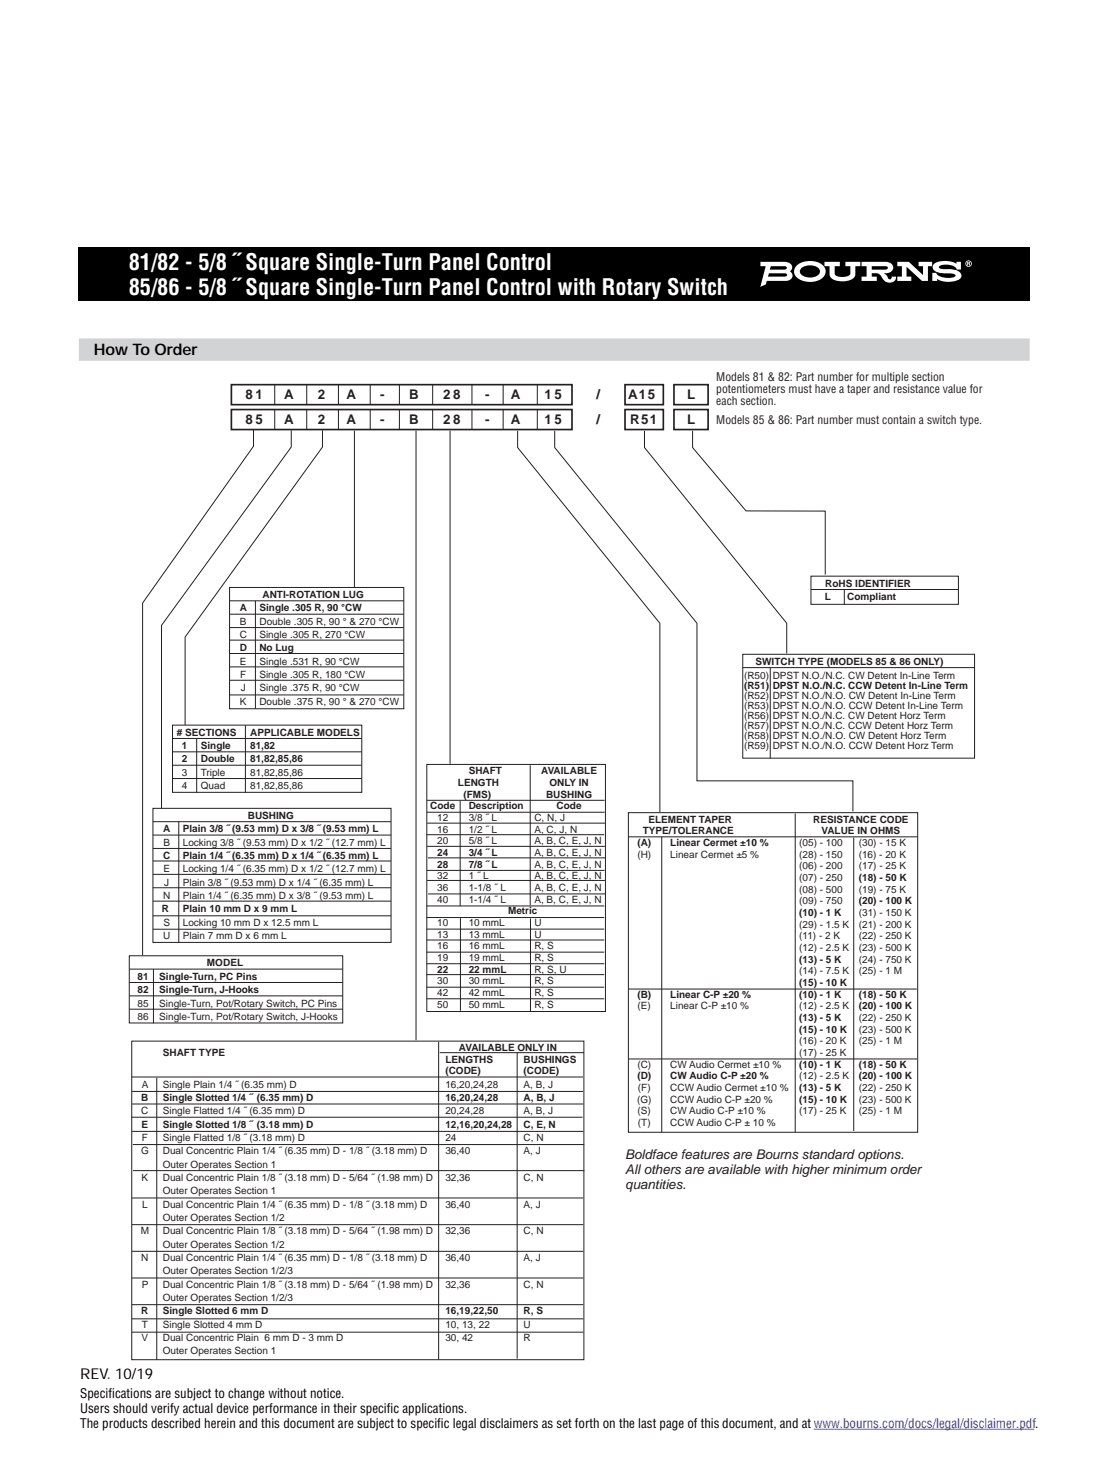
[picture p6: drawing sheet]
<svg xmlns="http://www.w3.org/2000/svg" width="210mm" height="279mm" viewBox="0 0 210 279" stroke-linecap="round" stroke-linejoin="round" font-family="sans-serif">
<defs><g id="words">
<g font-size="4.2" fill="#fff">
<text x="24.3" y="51.1">81/82 - 5/8 ˝ Square Single-Turn Panel Control</text>
<text x="24.3" y="55.9">85/86 - 5/8 ˝ Square Single-Turn Panel Control with Rotary Switch</text>
</g>
<text font-size="3" x="17.7" y="67.2">How To Order</text>
<text font-size="2.8" x="15.2" y="260.9">REV. 10/19</text>
<g font-size="2.5" fill="#231f20">
<text x="46.4" y="75.4">8 1</text>
<text x="53.8" y="75.4">A</text>
<text x="60.1" y="75.4">2</text>
<text x="65.5" y="75.4">A</text>
<text x="71.9" y="75.4">-</text>
<text x="77.4" y="75.4">B</text>
<text x="83.8" y="75.4">2 8</text>
<text x="91.8" y="75.4">-</text>
<text x="96.6" y="75.4">A</text>
<text x="103" y="75.4">1 5</text>
<text x="112.8" y="75.4">/</text>
<text x="118.8" y="75.4">A15</text>
<text x="129.9" y="75.4">L</text>
<text x="46.4" y="80.2">8 5</text>
<text x="53.8" y="80.2">A</text>
<text x="60.1" y="80.2">2</text>
<text x="65.5" y="80.2">A</text>
<text x="71.9" y="80.2">-</text>
<text x="77.4" y="80.2">B</text>
<text x="83.8" y="80.2">2 8</text>
<text x="91.8" y="80.2">-</text>
<text x="96.6" y="80.2">A</text>
<text x="103" y="80.2">1 5</text>
<text x="112.8" y="80.2">/</text>
<text x="119.2" y="80.2">R51</text>
<text x="129.9" y="80.2">L</text>
<text x="118.3" y="219.3">Boldface features are Bourns standard options.</text>
<text x="118.3" y="222.2">All others are available with higher minimum order</text>
<text x="118.3" y="225">quantities.</text>
</g>
<g font-size="2.5">
<text x="15.2" y="264.5">Specif</text>
<text x="15.2" y="267.3">Users should verify actual device performance in their specif</text>
<text x="20.5" y="264.5">ications are subject to change without notice.</text>
<text x="73.2" y="267.3">ic applications.</text>
<text x="15.2" y="270.1">The products described herein and this document are subject to specif</text>
<text x="82.7" y="270.1">ic legal disclaimers as set forth on the last page of this document, and at www.bourns.com/docs/legal/disclaimer.pdf.</text>
</g>
<g font-size="2.2" fill="#231f20">
<text x="135.5" y="72.1">Models 81 &amp; 82: Part number for multiple section</text>
<text x="135.5" y="74.3">potentiometers must have a taper and resistance value for</text>
<text x="135.5" y="76.5">each section.</text>
<text x="135.5" y="80.3">Models 85 &amp; 86: Part number must contain a switch type.</text>
</g>
<g font-size="1.9" fill="#231f20">
<text x="49.6" y="113.1">ANTI-ROTATION LUG</text>
<text x="156" y="113.4">L</text>
<text x="156.1" y="111">RoHS IDENTIFIER</text>
<text x="160.2" y="113.4">Compliant</text>
<text x="45.4" y="115.7">A</text>
<text x="45.4" y="118.2">B</text>
<text x="49.1" y="118.2">Double .305 R, 90 ° &amp; 270 °CW</text>
<text x="49.1" y="115.7">Single .305 R, 90 °CW</text>
<text x="45.3" y="120.7">C</text>
<text x="45.3" y="123.2">D</text>
<text x="45.4" y="125.8">E</text>
<text x="49.1" y="120.7">Single .305 R, 270 °CW</text>
<text x="49.1" y="123.2">No Lug</text>
<text x="49.1" y="125.8">Single .531 R, 90 °CW</text>
<text x="142.9" y="125.7">SWITCH TYPE (MODELS 85 &amp; 86 ONLY)</text>
<text x="45.4" y="128.3">F</text>
<text x="45.5" y="130.8">J</text>
<text x="49.1" y="128.3">Single .305 R, 180 °CW</text>
<text x="49.1" y="130.8">Single .375 R, 90 °CW</text>
<text x="140.7" y="128.4">(R50) DPST N.O./N.C. CW Detent In-Line Term</text>
<text x="140.7" y="130.3">(R51) DPST N.O./N.C. CCW Detent In-Line Term</text>
<text x="45.4" y="133.3">K</text>
<text x="49.1" y="133.3">Double .375 R, 90 ° &amp; 270 °CW</text>
<text x="140.7" y="132.2">(R52) DPST N.O./N.O. CW Detent In-Line Term</text>
<text x="140.7" y="134">(R53) DPST N.O./N.O. CCW Detent In-Line Term</text>
<text x="140.7" y="135.9">(R56) DPST N.O./N.C. CW Detent Horz Term</text>
<text x="140.7" y="137.8">(R57) DPST N.O./N.C. CCW Detent Horz Term</text>
<text x="33.5" y="139.2"># SECTIONS</text>
<text x="34.4" y="141.7">1</text>
<text x="38" y="141.7">Single</text>
<text x="47.3" y="141.7">81,82</text>
<text x="47.3" y="139.2">APPLICABLE MODELS</text>
<text x="140.7" y="139.7">(R58) DPST N.O./N.O. CW Detent Horz Term</text>
<text x="140.7" y="141.6">(R59) DPST N.O./N.O. CCW Detent Horz Term</text>
<text x="34.4" y="144.2">2</text>
<text x="34.4" y="149.3">4</text>
<text x="34.4" y="146.8">3</text>
<text x="38" y="146.8">Triple</text>
<text x="38" y="144.2">Double</text>
<text x="38" y="149.3">Quad</text>
<text x="47.3" y="149.3">81,82,85,86</text>
<text x="47.3" y="146.8">81,82,85,86</text>
<text x="47.3" y="144.2">81,82,85,86</text>
<text x="86.6" y="148.7">LENGTH</text>
<text x="88.6" y="146.5">SHAFT</text>
<text x="102.4" y="146.5">AVAILABLE</text>
<text x="103.9" y="148.7">ONLY IN</text>
<text x="46.9" y="154.9">BUSHING</text>
<text x="81.4" y="153.1">Code</text>
<text x="82.7" y="155.3">12</text>
<text x="87.7" y="150.9">(FMS)</text>
<text x="88.6" y="155.3">3/8 ˝ L</text>
<text x="88.6" y="153.1">Description</text>
<text x="101.1" y="155.3">C, N, J</text>
<text x="103.3" y="150.9">BUSHING</text>
<text x="105.3" y="153.1">Code</text>
<text x="122.6" y="155.6">ELEMENT TAPER</text>
<text x="153.8" y="155.6">RESISTANCE CODE</text>
<text x="30.9" y="157.4">A</text>
<text x="30.9" y="160">B</text>
<text x="34.6" y="160">Locking 3/8 ˝ (9.53 mm) D x 1/2 ˝ (12.7 mm) L</text>
<text x="34.6" y="157.4">Plain 3/8 ˝(9.53 mm) D x 3/8 ˝(9.53 mm) L</text>
<text x="82.7" y="157.5">16</text>
<text x="82.7" y="159.7">20</text>
<text x="82.7" y="161.9">24</text>
<text x="88.6" y="157.5">1/2 ˝ L</text>
<text x="88.6" y="159.7">5/8 ˝ L</text>
<text x="88.6" y="161.9">3/4 ˝L</text>
<text x="101.1" y="157.5">A, C, J, N</text>
<text x="101.1" y="159.7">A, B, C, E, J, N</text>
<text x="101.1" y="161.9">A, B, C, E, J, N</text>
<text x="120.5" y="160">(A)</text>
<text x="121.6" y="157.8">TYPE/TOLERANCE</text>
<text x="126.8" y="160">Linear Cermet ±10 %</text>
<text x="151.2" y="160">(05) - 100</text>
<text x="155.4" y="157.8">VALUE IN OHMS</text>
<text x="162.4" y="160">(30) - 15 K</text>
<text x="30.8" y="162.5">C</text>
<text x="30.9" y="165">E</text>
<text x="31" y="167.5">J</text>
<text x="34.6" y="162.5">Plain 1/4 ˝(6.35 mm) D x 1/4 ˝(6.35 mm) L</text>
<text x="34.6" y="167.5">Plain 3/8 ˝ (9.53 mm) D x 1/4 ˝ (6.35 mm) L</text>
<text x="34.6" y="165">Locking 1/4 ˝ (6.35 mm) D x 1/2 ˝ (12.7 mm) L</text>
<text x="82.7" y="166.4">32</text>
<text x="82.7" y="164.2">28</text>
<text x="88.6" y="166.4">1 ˝ L</text>
<text x="88.6" y="164.2">7/8 ˝L</text>
<text x="101.1" y="164.2">A, B, C, E, J, N</text>
<text x="101.1" y="166.4">A, B, C, E, J, N</text>
<text x="120.5" y="162.2">(H)</text>
<text x="126.8" y="162.2">Linear Cermet ±5 %</text>
<text x="151.2" y="162.2">(28) - 150</text>
<text x="151.2" y="164.4">(06) - 200</text>
<text x="151.2" y="166.7">(07) - 250</text>
<text x="162.4" y="162.2">(16) - 20 K</text>
<text x="162.4" y="164.4">(17) - 25 K</text>
<text x="162.4" y="166.7">(18) - 50 K</text>
<text x="30.6" y="172.6">R</text>
<text x="30.8" y="170.1">N</text>
<text x="34.6" y="170.1">Plain 1/4 ˝ (6.35 mm) D x 3/8 ˝ (9.53 mm) L</text>
<text x="34.6" y="172.6">Plain 10 mm D x 9 mm L</text>
<text x="82.7" y="168.6">36</text>
<text x="82.7" y="170.8">40</text>
<text x="88.6" y="168.6">1-1/8 ˝ L</text>
<text x="88.6" y="170.8">1-1/4 ˝ L</text>
<text x="96.1" y="173">Metric</text>
<text x="101.1" y="168.6">A, B, C, E, J, N</text>
<text x="101.1" y="170.8">A, B, C, E, J, N</text>
<text x="151.2" y="168.9">(08) - 500</text>
<text x="151.2" y="171.1">(09) - 750</text>
<text x="151.2" y="173.3">(10) - 1 K</text>
<text x="162.4" y="168.9">(19) - 75 K</text>
<text x="162.4" y="173.3">(31) - 150 K</text>
<text x="162.4" y="171.1">(20) - 100 K</text>
<text x="30.8" y="177.6">U</text>
<text x="30.9" y="175.1">S</text>
<text x="34.6" y="177.6">Plain 7 mm D x 6 mm L</text>
<text x="34.6" y="175.1">Locking 10 mm D x 12.5 mm L</text>
<text x="82.7" y="175.2">10</text>
<text x="82.7" y="177.4">13</text>
<text x="82.7" y="179.6">16</text>
<text x="88.6" y="175.2">10 mmL</text>
<text x="88.6" y="177.4">13 mmL</text>
<text x="88.6" y="179.6">16 mmL</text>
<text x="101.1" y="175.2">U</text>
<text x="101.1" y="177.4">U</text>
<text x="101.1" y="179.6">R, S</text>
<text x="151.2" y="179.9">(12) - 2.5 K</text>
<text x="151.2" y="175.5">(29) - 1.5 K</text>
<text x="151.2" y="177.7">(11) - 2 K</text>
<text x="162.4" y="175.5">(21) - 200 K</text>
<text x="162.4" y="177.7">(22) - 250 K</text>
<text x="162.4" y="179.9">(23) - 500 K</text>
<text x="26" y="185.4">81</text>
<text x="30.1" y="185.4">Single-Turn, PC Pins</text>
<text x="39.1" y="182.8">MODEL</text>
<text x="82.7" y="181.8">19</text>
<text x="82.7" y="184">22</text>
<text x="88.6" y="181.8">19 mmL</text>
<text x="88.6" y="184">22 mmL</text>
<text x="101.1" y="181.8">R, S</text>
<text x="101.1" y="184">R, S, U</text>
<text x="151.2" y="182.1">(13) - 5 K</text>
<text x="151.2" y="184.3">(14) - 7.5 K</text>
<text x="162.4" y="182.1">(24) - 750 K</text>
<text x="162.4" y="184.3">(25) - 1 M</text>
<text x="26" y="187.9">82</text>
<text x="26" y="190.4">85</text>
<text x="30.1" y="187.9">Single-Turn, J-Hooks</text>
<text x="30.1" y="190.4">Single-Turn, Pot/Rotary Switch, PC Pins</text>
<text x="82.7" y="186.2">30</text>
<text x="82.7" y="188.4">42</text>
<text x="82.7" y="190.6">50</text>
<text x="88.6" y="186.2">30 mmL</text>
<text x="88.6" y="188.4">42 mmL</text>
<text x="88.6" y="190.6">50 mmL</text>
<text x="101.1" y="186.2">R, S</text>
<text x="101.1" y="188.4">R, S</text>
<text x="101.1" y="190.6">R, S</text>
<text x="120.5" y="188.7">(B)</text>
<text x="120.6" y="190.9">(E)</text>
<text x="126.8" y="188.7">Linear C-P ±20 %</text>
<text x="126.8" y="190.9">Linear C-P ±10 %</text>
<text x="151.2" y="188.7">(10) - 1 K</text>
<text x="151.2" y="190.9">(12) - 2.5 K</text>
<text x="151.2" y="186.5">(15) - 10 K</text>
<text x="162.4" y="188.7">(18) - 50 K</text>
<text x="162.4" y="190.9">(20) - 100 K</text>
<text x="26" y="193">86</text>
<text x="30.1" y="193">Single-Turn, Pot/Rotary Switch, J-Hooks</text>
<text x="151.2" y="193.1">(13) - 5 K</text>
<text x="151.2" y="195.3">(15) - 10 K</text>
<text x="151.2" y="197.6">(16) - 20 K</text>
<text x="162.4" y="193.1">(22) - 250 K</text>
<text x="162.4" y="195.3">(23) - 500 K</text>
<text x="162.4" y="197.6">(25) - 1 M</text>
<text x="30.8" y="199.8">SHAFT TYPE</text>
<text x="84.2" y="203.2">(CODE)</text>
<text x="84.2" y="201">LENGTHS</text>
<text x="86.8" y="198.8">AVAILABLE ONLY IN</text>
<text x="99" y="203.2">(CODE)</text>
<text x="99" y="201">BUSHINGS</text>
<text x="120.5" y="202">(C)</text>
<text x="126.8" y="202">CW Audio Cermet ±10 %</text>
<text x="151.2" y="199.8">(17) - 25 K</text>
<text x="151.2" y="202">(10) - 1 K</text>
<text x="162.4" y="202">(18) - 50 K</text>
<text x="26.7" y="208.3">B</text>
<text x="26.8" y="205.8">A</text>
<text x="30.8" y="205.8">Single Plain 1/4 ˝ (6.35 mm) D</text>
<text x="30.8" y="208.3">Single Slotted 1/4 ˝ (6.35 mm) D</text>
<text x="84.2" y="208.3">16,20,24,28</text>
<text x="84.2" y="205.8">16,20,24,28</text>
<text x="99" y="208.3">A, B, J</text>
<text x="99" y="205.8">A, B, J</text>
<text x="120.5" y="208.6">(G)</text>
<text x="120.5" y="204.2">(D)</text>
<text x="120.6" y="206.4">(F)</text>
<text x="126.8" y="204.2">CW Audio C-P ±20 %</text>
<text x="126.8" y="206.4">CCW Audio Cermet ±10 %</text>
<text x="126.8" y="208.6">CCW Audio C-P ±20 %</text>
<text x="151.2" y="204.2">(12) - 2.5 K</text>
<text x="151.2" y="206.4">(13) - 5 K</text>
<text x="151.2" y="208.6">(15) - 10 K</text>
<text x="162.4" y="206.4">(22) - 250 K</text>
<text x="162.4" y="208.6">(23) - 500 K</text>
<text x="162.4" y="204.2">(20) - 100 K</text>
<text x="26.7" y="210.8">C</text>
<text x="26.8" y="213.3">E</text>
<text x="26.8" y="215.9">F</text>
<text x="30.8" y="210.8">Single Flatted 1/4 ˝ (6.35 mm) D</text>
<text x="30.8" y="215.9">Single Flatted 1/8 ˝ (3.18 mm) D</text>
<text x="30.8" y="213.3">Single Slotted 1/8 ˝ (3.18 mm) D</text>
<text x="84.2" y="213.3">12,16,20,24,28</text>
<text x="84.2" y="210.8">20,24,28</text>
<text x="84.2" y="215.9">24</text>
<text x="99" y="213.3">C, E, N</text>
<text x="99" y="210.8">A, B, J</text>
<text x="99" y="215.9">C, N</text>
<text x="120.6" y="210.8">(S)</text>
<text x="120.6" y="213">(T)</text>
<text x="126.8" y="213">CCW Audio C-P ± 10 %</text>
<text x="126.8" y="210.8">CW Audio C-P ±10 %</text>
<text x="151.2" y="210.8">(17) - 25 K</text>
<text x="162.4" y="210.8">(25) - 1 M</text>
<text x="26.7" y="218.4">G</text>
<text x="30.8" y="220.9">Outer Operates Section 1</text>
<text x="30.8" y="218.4">Dual Concentric Plain 1/4 ˝ (6.35 mm) D - 1/8 ˝ (3.18 mm) D</text>
<text x="84.2" y="218.4">36,40</text>
<text x="99" y="218.4">A, J</text>
<text x="26.8" y="223.4">K</text>
<text x="30.8" y="226">Outer Operates Section 1</text>
<text x="30.8" y="223.4">Dual Concentric Plain 1/8 ˝ (3.18 mm) D - 5/64 ˝ (1.98 mm) D</text>
<text x="84.2" y="223.4">32,36</text>
<text x="99" y="223.4">C, N</text>
<text x="26.6" y="233.5">M</text>
<text x="26.9" y="228.5">L</text>
<text x="30.8" y="231">Outer Operates Section 1/2</text>
<text x="30.8" y="233.5">Dual Concentric Plain 1/8 ˝ (3.18 mm) D - 5/64 ˝ (1.98 mm) D</text>
<text x="30.8" y="228.5">Dual Concentric Plain 1/4 ˝ (6.35 mm) D - 1/8 ˝ (3.18 mm) D</text>
<text x="84.2" y="233.5">32,36</text>
<text x="84.2" y="228.5">36,40</text>
<text x="99" y="228.5">A, J</text>
<text x="99" y="233.5">C, N</text>
<text x="26.7" y="238.6">N</text>
<text x="30.8" y="236">Outer Operates Section 1/2</text>
<text x="30.8" y="238.6">Dual Concentric Plain 1/4 ˝ (6.35 mm) D - 1/8 ˝ (3.18 mm) D</text>
<text x="84.2" y="238.6">36,40</text>
<text x="99" y="238.6">A, J</text>
<text x="26.8" y="243.6">P</text>
<text x="30.8" y="241.1">Outer Operates Section 1/2/3</text>
<text x="30.8" y="243.6">Dual Concentric Plain 1/8 ˝ (3.18 mm) D - 5/64 ˝ (1.98 mm) D</text>
<text x="84.2" y="243.6">32,36</text>
<text x="99" y="243.6">C, N</text>
<text x="26.7" y="248.7">R</text>
<text x="26.8" y="251.2">T</text>
<text x="30.8" y="246.1">Outer Operates Section 1/2/3</text>
<text x="30.8" y="248.7">Single Slotted 6 mm D</text>
<text x="30.8" y="251.2">Single Slotted 4 mm D</text>
<text x="84.2" y="248.7">16,19,22,50</text>
<text x="84.2" y="251.2">10, 13, 22</text>
<text x="99" y="248.7">R, S</text>
<text x="99" y="251.2">U</text>
<text x="26.8" y="253.7">V</text>
<text x="30.8" y="256.2">Outer Operates Section 1</text>
<text x="30.8" y="253.7">Dual Concentric Plain 6 mm D - 3 mm D</text>
<text x="84.2" y="253.7">30, 42</text>
<text x="99" y="253.7">R</text>
</g>
</g></defs>
<path d="M14.8 46.8h179.9v10.1h-179.9z" fill="#000"/>
<path d="M14.9 66.1h179.8" fill="none" stroke="#d1d3d4" stroke-width="4.2" stroke-linecap="butt"/>
<g fill="#fff">
<path d="M155.9 49.5h2.9v.9h-.9v1.3a1.15 1.15 0 0 0 1.4 .7h.4a.95 .95 0 0 0 1.1-1.1v-.9h-.9v-.9h2.8v.9h-.9v1.5a2.12 2.12 0 0 1-2.4 1.3 2.93 2.93 0 0 1-2.4-.9l-.1-1.9h-1z"/>
<path d="M169.7 49.5h2.2l2.7 2.5v-1.6h-.9v-.9h2.6v.9h-.8v2.7h-1.1l-3-2.6v1.8h1v.8h-2.7v-.8h.9v-1.9h-.9z"/>
<path d="M176.8 49.8a4.6 4.6 0 0 1 4.1 .1v-.4h.8v1.5h-.8a1.32 1.32 0 0 0-1.3-.9 1.96 1.96 0 0 0-2 .4v.1a1.94 1.94 0 0 0 1.6 .3 2.7 2.7 0 0 1 2.6 1 .91 .91 0 0 1-.8 1.2 4.4 4.4 0 0 1-3.8-.3v.3h-.9v-1.5h.8a2.19 2.19 0 0 0 2.3 1l1.1-.2 .2-.3a2.04 2.04 0 0 0-1.7-.4 3.4 3.4 0 0 1-2.5-.7l-.1-.5 .1-.4z"/>
<path d="M183.1 49.7v.1h.2v-.1zM182.9 49.5l.5 .1-.1 .3 .2 .3h-.2l-.2-.2v.2h-.2zM182.7 49.9a.5 .5 0 0 0 1 0 .5 .5 0 0 0-1 0zM182.6 49.9a.61 .61 0 0 1 1.2 0 .61 .61 0 0 1-1.2 0z"/>
<path d="M145.4 51.7h3l.3 .1 .2 .2-.2 .3h-.4h-3.1zM145.8 50.4h2.6l.4 .1v.3a2.41 2.41 0 0 1-1.8 .2h-1.4zM143.8 49.5v.9h1l-1 3.9 1-.5 .2-.7h3.1a1.25 1.25 0 0 0 1.7-1.3l-.4-.5a.94 .94 0 0 0 .4-1 .94 .94 0 0 0-.9-.7z"/>
<path d="M151.6 50.7a2.61 2.61 0 0 1 3.4 .3 1.11 1.11 0 0 1-1.2 1.4 2.01 2.01 0 0 1-2.5-1zM150.8 50.1a1.59 1.59 0 0 0-.6 1.6 1.59 1.59 0 0 0 1.2 1.2 3.9 3.9 0 0 0 4.5-.7 1.73 1.73 0 0 0-1.3-2.6 4.3 4.3 0 0 0-3.8 .5z"/>
<path d="M164.9 50.4h2.6l.4 .1v.3a2.43 2.43 0 0 1-1.7 .2h-1.3zM162.9 49.5v.9h1v1.9h-1v.8h2.9v-.8h-.9v-.6a1.61 1.61 0 0 1 2 1 1.43 1.43 0 0 0 1.3 .8 1.43 1.43 0 0 0 1.2-.8l.1-.4h-.9v.3l-.3 .2a.6 .6 0 0 1-.5-.6l-.6-.5a1.34 1.34 0 0 0 1.7-1.4 1.4 1.4 0 0 0-1.4-.8z"/>
</g>
<path d="M43.8 77.5h64.4v3.8h-64.4zM43.8 72.8h64.4v3.7h-64.4zM118.2 77.5h7.3v3.8h-7.3zM118.2 72.8h7.3v3.7h-7.3zM127.5 77.5h6.4v3.8h-6.4zM127.5 72.8h6.4v3.7h-6.4z" fill="none" stroke="#231f20" stroke-width=".32"/>
<g fill="none" stroke="#231f20" stroke-width=".19">
<path d="M52 72.8v3.7M52 77.5v3.8M58 72.8v3.7M58 77.5v3.8M64 72.8v3.7M64 77.5v3.8M70 72.8v3.7M70 77.5v3.8M75.5 72.8v3.7M75.5 77.5v3.8M81.8 72.8v3.7M81.8 77.5v3.8"/>
<path d="M89.3 72.8v3.7M89.3 77.5v3.8M95.2 72.8v3.7M95.2 77.5v3.8M101.6 72.8v3.7M101.6 77.5v3.8M47.9 81.3v3.1l-20.9 29.7v66.6M55.1 81.4v3.2l-24.6 33.7v34.6M61 81.4v3.2l-26 35.9v16.6M67 81.5v29.7M78.7 81.5v115.3M85.1 81.5v63"/>
<path d="M97.9 81.5v3.2l26.9 33.2v35.7M104.9 81.5v3.2l26.9 33.2v29.8h29.5v5.8M121.9 81.5v3.2l26.9 33.2v5.7M131 81.5v3.2l10.1 11.9 15 .1v12M43.4 111.1h33v23h-33zM43.4 113.7h33M43.4 116.2h33M43.4 118.7h33M48.3 113.7v20.4M153.4 111.5h27.9M153.4 109h27.9v5.3h-27.9zM159.7 111.5v2.8"/>
<path d="M32.6 137.2h35.8v12.7h-35.8zM32.6 139.7h35.8M37.2 139.7v10.2M43.4 121.1h33M43.4 123.6h33M43.4 126.2h33M43.4 128.7h33M43.4 131.5h33M46.4 137.2v12.7M140.5 126.3h43.8M140.5 123.8h43.8v19.6h-43.8zM145.7 126.3v17.2"/>
<path d="M28.9 155.4h45.1M28.9 158h45.1M28.9 152.9h45.1v25.4h-45.1zM32.6 142.2h35.8M32.6 144.8h35.8M32.6 147.3h35.8M33.8 155.4v22.9M80.6 157.9h33.7M80.7 151.4h33.6M80.7 153.6h33.6M80.7 144.6h33.8v46.7h-33.8zM80.8 155.7h33.6"/>
<path d="M87 151.5v19.9M100.3 144.8v26.4M118.8 153.7h54.8v60.5h-54.8zM118.8 158.3h54.8M125.2 158.3v55.9M150.4 153.9v60.3M161.5 158.4v55.5M28.9 160.5h45.1M28.9 162.9h45.1M28.9 165.4h45.1M28.9 167.9h45.1M28.9 170.5h45.1"/>
<path d="M28.9 173.2h45.1M28.9 175.8h45.1M80.7 173.6h33.6M80.7 171.4h33.6M80.7 175.8h33.6M80.7 177.8h33.6M80.7 164.6h33.6M80.8 166.6h33.6M80.8 160.1h33.6M80.9 162.3h33.6M81 169.1h33.6M87.1 173.7v17.5"/>
<path d="M100.3 173.8v17.4M24.4 180.8h40.4v12.7h-40.4zM24.4 183.3h40.4M24.4 185.9h40.4M24.4 188.4h40.4M24.4 190.9h40.4M24.9 196.9h85.5v60.3h-85.5zM29 183.3v10.3M80.7 180.1h33.6M80.7 186.7h33.6M80.7 182.3h33.6M80.7 184.4h33.6"/>
<path d="M80.7 188.9h33.6M83 197.1v60.1M83.2 199.1h27.2M97.8 199.1v57.9M118.8 187.1h54.6M24.8 211.3h85.4M24.9 203.7h85.4M24.9 206.5h85.4M25 214h85.3M25 208.8h85.3M25.1 216.5h85.4M29.6 203.8v53.4"/>
<path d="M118.9 200.3h54.6M25 226.6h85.3M25 236.7h85.3M25 231.7h85.3M25.2 221.4h85.3M25 241.8h85.3M25 246.8h85.3M25 249.5h85.3M25 252h85.3"/>
</g>
<path d="M153.9 270.3h41.7" fill="none" stroke="#00f" stroke-width=".19"/>
<use href="#words"/>
</svg>
